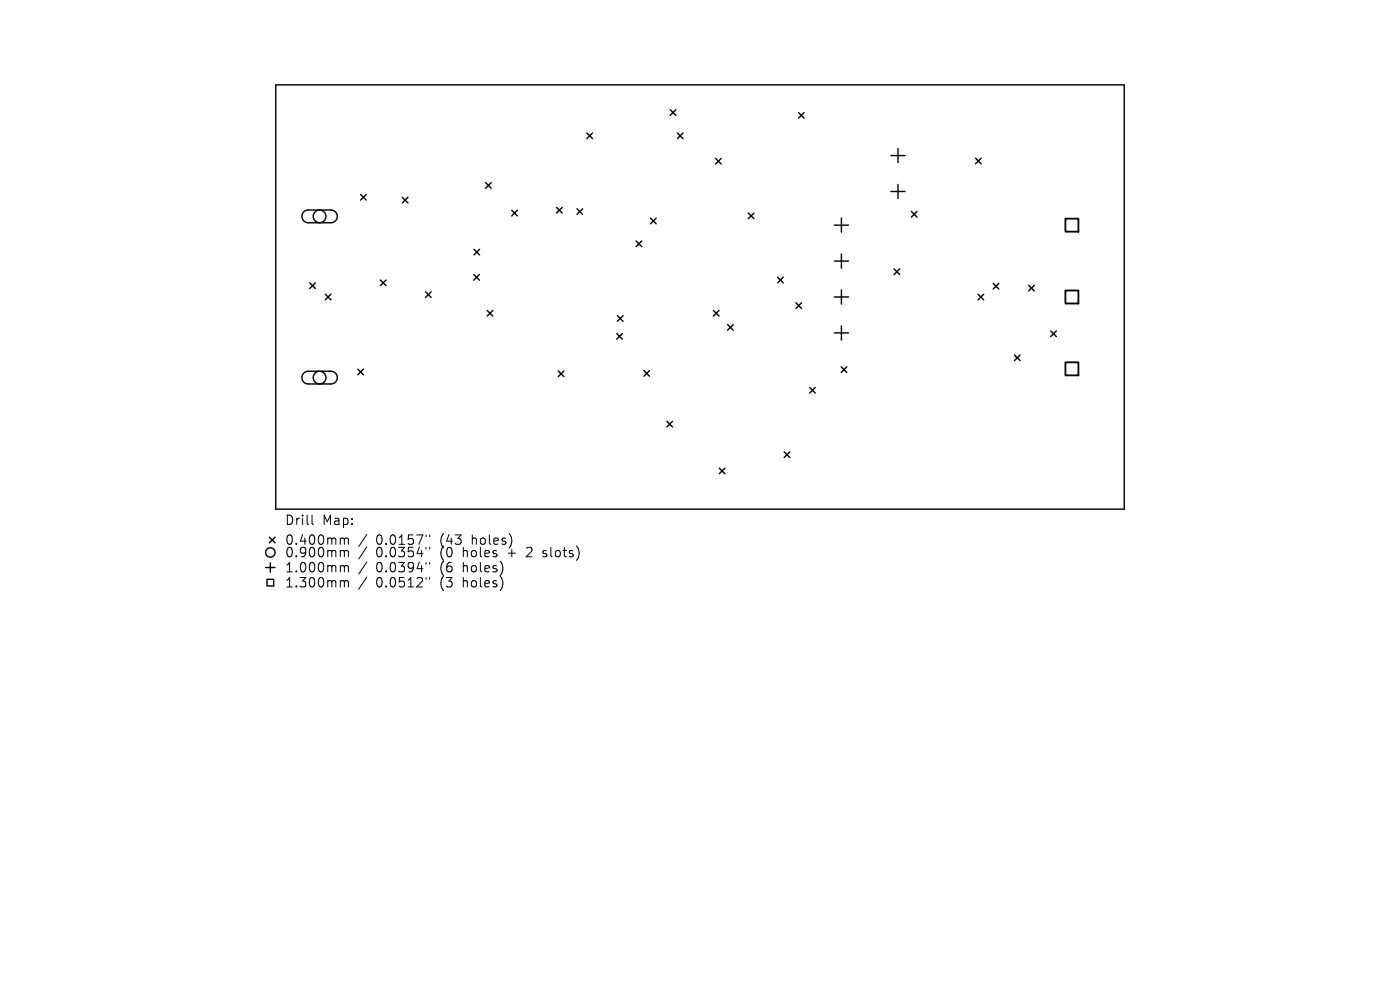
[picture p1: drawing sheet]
<svg xmlns="http://www.w3.org/2000/svg" width="297mm" height="210mm" viewBox="0 0 297 210" stroke-linecap="round" stroke-linejoin="round" font-family="sans-serif">
<defs><g id="words">
<g font-size="2.8">
<text x="60.4" y="111.7">Drill</text>
<text x="68.4" y="111.7">Map:</text>
<text x="60.4" y="115.9">0.400mm</text>
<text x="60.4" y="118.5">0.900mm</text>
<text x="79.8" y="115.9">0.0157&quot;</text>
<text x="79.8" y="118.5">0.0354&quot;</text>
<text x="93.5" y="115.9">(43</text>
<text x="93.5" y="118.5">(0</text>
<text x="98.5" y="118.5">holes</text>
<text x="100.4" y="115.9">holes)</text>
<text x="108.2" y="118.5">+</text>
<text x="112.4" y="118.5">2</text>
<text x="116" y="118.5">slots)</text>
<text x="60.4" y="121.7">1.000mm</text>
<text x="60.4" y="124.9">1.300mm</text>
<text x="79.8" y="121.7">0.0394&quot;</text>
<text x="79.8" y="124.9">0.0512&quot;</text>
<text x="93.5" y="121.7">(6</text>
<text x="93.5" y="124.9">(3</text>
<text x="98.5" y="121.7">holes)</text>
<text x="98.5" y="124.9">holes)</text>
</g>
</g></defs>
<g fill="none" stroke="#000" stroke-width=".3">
<path d="M58.5 18h180v90h-180zM103 38.7l1.2 1.2M104.2 38.7l-1.2 1.2M124.5 28.2l1.2 1.2M125.7 28.2l-1.2 1.2M142.2 23.3l1.2 1.2M143.4 23.3l-1.2 1.2M143.7 28.2l1.2 1.2M144.9 28.2l-1.2 1.2M151.8 33.6l1.2 1.2M153 33.6l-1.2 1.2M169.4 23.9l1.2 1.2"/>
<path d="M170.6 23.9l-1.2 1.2M189 33h3M190.5 31.5v3M190.5 39.1v3M207 33.6l1.2 1.2M208.2 33.6l-1.2 1.2M64.4 44.9l.9-.3h4.9a1.35 1.35 0 0 1 1.4 1.3 1.35 1.35 0 0 1-1.4 1.4h-4.8a1.35 1.35 0 0 1-1.2-.9 1.35 1.35 0 0 1 .2-1.5zM76.5 41.2l1.2 1.2M77.7 41.2l-1.2 1.2M80.7 59.4l1.2 1.2M81.9 59.4l-1.2 1.2M85.4 41.9l1.2 1.2"/>
<path d="M86.6 41.9l-1.2 1.2M100.5 58.2l1.2 1.2M100.5 52.9l1.2 1.2M101.7 58.2l-1.2 1.2M101.7 52.9l-1.2 1.2M108.6 44.6l1.2 1.2M109.8 44.6l-1.2 1.2M118.1 44l1.2 1.2M119.3 44l-1.2 1.2M122.4 44.3l1.2 1.2M123.6 44.3l-1.2 1.2M134.9 51.1l1.2 1.2"/>
<path d="M136.1 51.1l-1.2 1.2M138 46.3l1.2 1.2M139.2 46.3l-1.2 1.2M158.7 45.2l1.2 1.2M159.9 45.2l-1.2 1.2M165 58.8l1.2 1.2M166.2 58.8l-1.2 1.2M177 47.8h3M177 55.4h3M178.5 46.3v3M178.5 53.9v3M189 40.6h3"/>
<path d="M189.7 57l1.2 1.2M190.9 57l-1.2 1.2M193.4 44.9l1.2 1.2M194.6 44.9l-1.2 1.2M64.4 79.1l.9-.3h4.9a1.35 1.35 0 0 1 1.4 1.3 1.35 1.35 0 0 1-1.4 1.4h-4.8a1.35 1.35 0 0 1-1.2-.9 1.35 1.35 0 0 1 .2-1.5zM65.7 60l1.2 1.2M66.9 60l-1.2 1.2M69 62.4l1.2 1.2M70.2 62.4l-1.2 1.2M75.9 78.3l1.2 1.2M77.1 78.3l-1.2 1.2M90.3 61.9l1.2 1.2"/>
<path d="M91.5 61.9l-1.2 1.2M103.4 65.9l1.2 1.2M104.6 65.9l-1.2 1.2M118.4 78.7l1.2 1.2M119.6 78.7l-1.2 1.2M130.8 70.8l1.2 1.2M131 67l1.2 1.2M132 70.8l-1.2 1.2M132.2 67l-1.2 1.2M136.6 78.6l1.2 1.2M137.8 78.6l-1.2 1.2M151.4 65.9l1.2 1.2"/>
<path d="M152.6 65.9l-1.2 1.2M154.4 68.9l1.2 1.2M155.6 68.9l-1.2 1.2M168.8 64.2l1.2 1.2M170 64.2l-1.2 1.2M177 63h3M177 70.6h3M178.4 77.8l1.2 1.2M178.5 61.5v3M178.5 69.1v3M179.6 77.8l-1.2 1.2M207.5 62.4l1.2 1.2"/>
<path d="M208.7 62.4l-1.2 1.2M210.7 60.1l1.2 1.2M211.9 60.1l-1.2 1.2M215.2 75.3l1.2 1.2M216.4 75.3l-1.2 1.2M218.2 60.5l1.2 1.2M219.4 60.5l-1.2 1.2M222.9 70.2l1.2 1.2M224.1 70.2l-1.2 1.2M141.5 89.4l1.2 1.2M142.7 89.4l-1.2 1.2M152.6 99.3l1.2 1.2"/>
<path d="M153.8 99.3l-1.2 1.2M166.4 95.9l1.2 1.2M167.6 95.9l-1.2 1.2M171.8 82.2l1.2 1.2M173 82.2l-1.2 1.2M57.2 114l1.2 1.2M57.4 119.4v2M58.4 114l-1.2 1.2M56.4 120.4h2M56.6 122.9h1.5v1.4h-1.5z"/>
<circle cx="67.8" cy="45.9" r="1.35"/>
<circle cx="67.8" cy="80.1" r="1.35"/>
<circle cx="57.4" cy="117.2" r="1"/>
</g>
<path d="M226 46.4h2.8v2.7h-2.8zM226 61.6h2.8v2.8h-2.8zM226 76.9h2.8v2.7h-2.8z" fill="none" stroke="#000" stroke-width=".39"/>
<g fill="none" stroke="#000" stroke-width=".21">
<path d="M66.2 109.3v1.7l.3 .3M72.5 114.1h.3l.3 .3M72.5 116.8l.5 .1 .1 .2M72.5 120h.3l.3 .3M73.1 114.4l.2-.3 .5 .1 .1 1.3M73.1 114.4v1.1M73.1 117.1v1M73.1 117.1l.2-.3 .5 .1 .1 1.2M77.8 113.4l-1.7 2.5M77.8 116l-1.7 2.6M77.8 119.2l-1.7 2.6M90.4 113.5v.3"/>
<path d="M90.4 116.1v.4M90.4 119.3v.4M91.1 113.5v.3M91.1 116.1v.4M91.1 119.3v.4M115.1 118l.2 .1M115.2 116.9v.4M72.5 123.2h.3l.3 .3M73.1 120.3v1M73.1 123.5v1M73.1 120.3l.2-.3 .5 .1 .1 1.2M73.1 123.5l.2-.3 .5 .1 .1 1.2"/>
<path d="M77.8 122.4l-1.7 2.6M90.4 122.5v.4M91.1 122.5v.4"/>
</g>
<use href="#words"/>
</svg>
